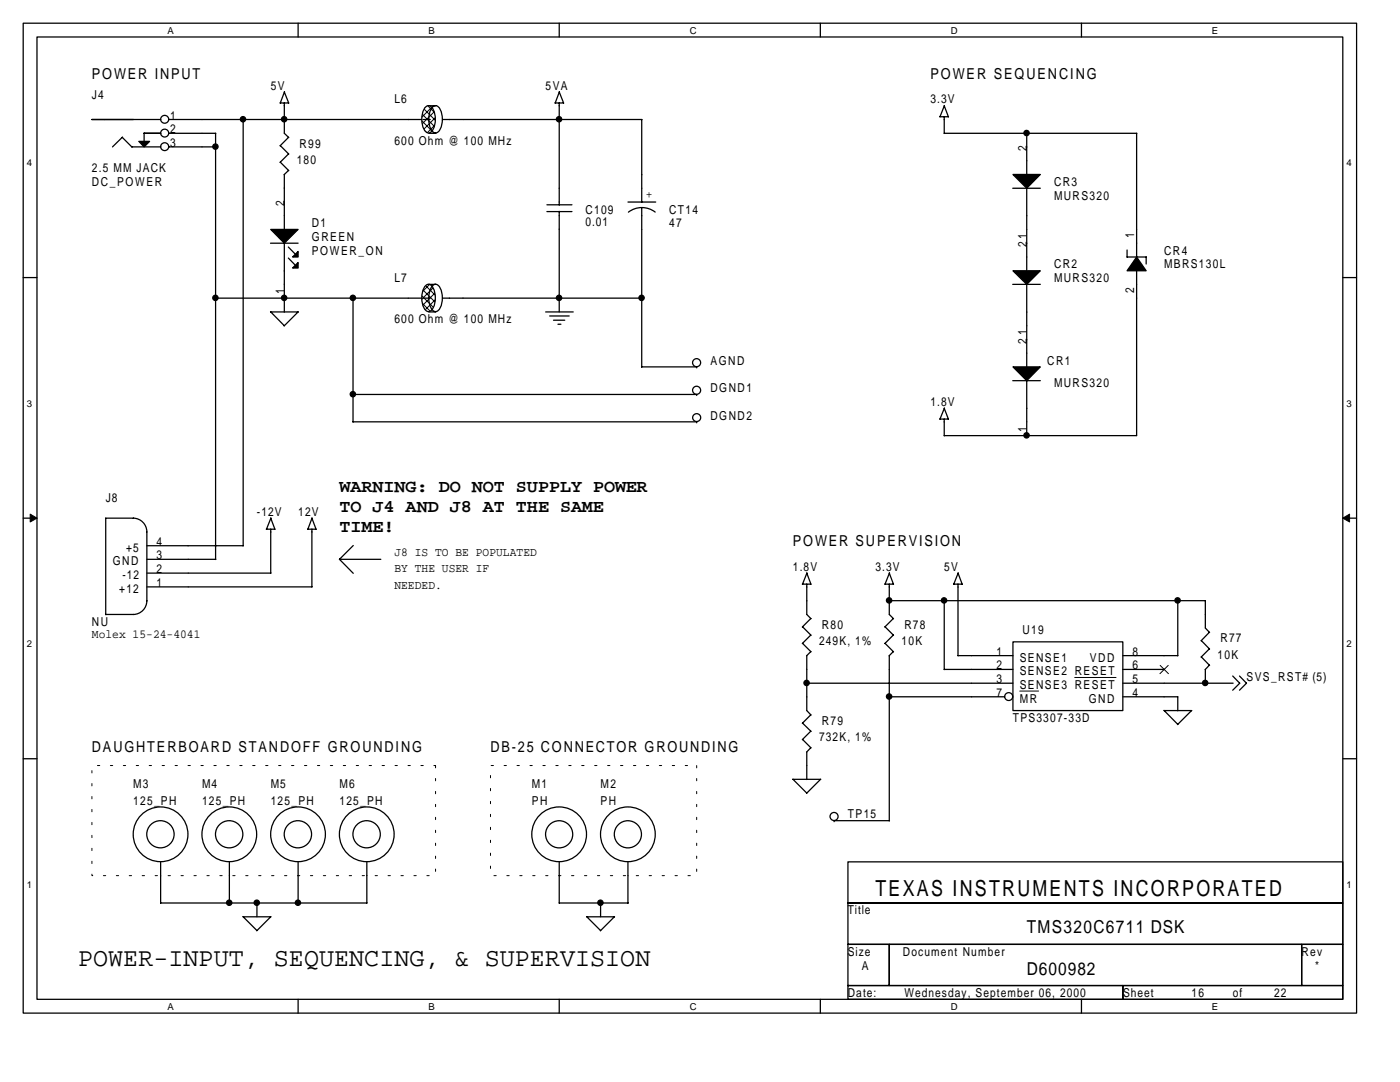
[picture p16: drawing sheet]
<svg xmlns="http://www.w3.org/2000/svg" width="279mm" height="216mm" viewBox="0 0 279 216" stroke-linecap="round" stroke-linejoin="round" font-family="sans-serif">
<defs><g id="words">
<text font-size="5.2" x="15.6" y="192.8">POWER-INPUT, SEQUENCING, &amp; SUPERVISION</text>
<text font-size="4.4" x="174.7" y="178.8">TEXAS INSTRUMENTS INCORPORATED</text>
<g font-size="3.6">
<text x="67.7" y="98.1">WARNING: DO NOT SUPPLY POWER</text>
<text x="67.7" y="102.2">TO J4 AND J8 AT THE SAME</text>
<text x="67.7" y="106.2">TIME!</text>
<text x="204.9" y="186.3">TMS320C6711 DSK</text>
<text x="204.9" y="194.5">D600982</text>
</g>
<g font-size="3">
<text x="18.3" y="15.7">POWER INPUT</text>
<text x="185.7" y="15.7">POWER SEQUENCING</text>
<text x="158.3" y="108.9">POWER SUPERVISION</text>
<text x="18.3" y="150.1">DAUGHTERBOARD STANDOFF GROUNDING</text>
<text x="97.9" y="150.1">DB-25 CONNECTOR GROUNDING</text>
</g>
<g font-size="2.5">
<text x="54" y="17.9">5V</text>
<text x="108.9" y="17.9">5VA</text>
<text x="18.3" y="19.8">J4</text>
<text x="34" y="23.9">1</text>
<text x="78.7" y="20.6">L6</text>
<text x="185.7" y="20.6">3.3V</text>
<text x="34" y="29.3">3</text>
<text x="34" y="26.6">2</text>
<text x="59.8" y="29.4">R99</text>
<text x="78.7" y="28.9">600 Ohm @ 100 MHz</text>
<text x="18.3" y="34.4">2.5 MM JACK</text>
<text x="59.2" y="32.7">180</text>
<text x="204.9" y="30.2" transform="rotate(-90 204.9 30.2)">2</text>
<text x="18.3" y="37.1">DC_POWER</text>
<text x="56.7" y="41.1" transform="rotate(-90 56.7 41.1)">2</text>
<text x="128.9" y="39.6">+</text>
<text x="210.4" y="37.1">CR3</text>
<text x="210.4" y="39.9">MURS320</text>
<text x="62.2" y="45.3">D1</text>
<text x="116.9" y="42.6">C109</text>
<text x="116.9" y="45.1">0.01</text>
<text x="133.6" y="42.6">CT14</text>
<text x="133.6" y="45.3">47</text>
<text x="204.9" y="47.7" transform="rotate(-90 204.9 47.7)">1</text>
<text x="226.4" y="47.4" transform="rotate(-90 226.4 47.4)">1</text>
<text x="62.2" y="48.1">GREEN</text>
<text x="62.2" y="50.8">POWER_ON</text>
<text x="204.9" y="49.4" transform="rotate(-90 204.9 49.4)">2</text>
<text x="210.4" y="53.6">CR2</text>
<text x="232.3" y="50.8">CR4</text>
<text x="232.3" y="53.6">MBRS130L</text>
<text x="56.7" y="58.7" transform="rotate(-90 56.7 58.7)">1</text>
<text x="78.7" y="56.3">L7</text>
<text x="210.4" y="56.3">MURS320</text>
<text x="226.4" y="58.4" transform="rotate(-90 226.4 58.4)">2</text>
<text x="78.7" y="64.5">600 Ohm @ 100 MHz</text>
<text x="204.9" y="68.6" transform="rotate(-90 204.9 68.6)">2</text>
<text x="204.9" y="66.9" transform="rotate(-90 204.9 66.9)">1</text>
<text x="141.8" y="72.7">AGND</text>
<text x="209" y="72.7">CR1</text>
<text x="210.4" y="77.2">MURS320</text>
<text x="141.8" y="78.3">DGND1</text>
<text x="141.8" y="83.8">DGND2</text>
<text x="185.7" y="81">1.8V</text>
<text x="204.9" y="86.1" transform="rotate(-90 204.9 86.1)">1</text>
<text x="21.1" y="100.2">J8</text>
<text x="51.3" y="102.9">-12V</text>
<text x="59.5" y="102.9">12V</text>
<text x="22.5" y="112.8">GND</text>
<text x="25.2" y="110.1">+5</text>
<text x="31.2" y="111.6">3</text>
<text x="31.2" y="108.9">4</text>
<text x="78.7" y="110.9">J8 IS TO BE POPULATED</text>
<text x="158.3" y="113.9">1.8V</text>
<text x="174.7" y="113.9">3.3V</text>
<text x="188.4" y="113.9">5V</text>
<text x="23.8" y="118.3">+12</text>
<text x="24.4" y="115.5">-12</text>
<text x="31.2" y="117.1">1</text>
<text x="31.2" y="114.4">2</text>
<text x="78.7" y="114.2">BY THE USER IF</text>
<text x="78.7" y="117.5">NEEDED.</text>
<text x="18.3" y="124.9">NU</text>
<text x="164" y="125.5">R80</text>
<text x="180.5" y="125.5">R78</text>
<text x="18.3" y="127.4">Molex 15-24-4041</text>
<text x="163.5" y="128.7">249K, 1%</text>
<text x="179.9" y="128.7">10K</text>
<text x="198.9" y="130.8">1</text>
<text x="204.1" y="126.5">U19</text>
<text x="226" y="130.8">8</text>
<text x="243" y="131.5">10K</text>
<text x="243.6" y="128.2">R77</text>
<text x="198.9" y="133.6">2</text>
<text x="198.9" y="136.3">3</text>
<text x="203.5" y="132">SENSE1</text>
<text x="203.5" y="134.8">SENSE2 RESET</text>
<text x="203.5" y="137.5">SENSE3 RESET</text>
<text x="217.5" y="132">VDD</text>
<text x="226" y="133.6">6</text>
<text x="226" y="136.3">5</text>
<text x="248.8" y="135.9">SVS_RST# (5)</text>
<text x="198.9" y="139">7</text>
<text x="203.5" y="140.2">MR</text>
<text x="217.3" y="140.2">GND</text>
<text x="226" y="139">4</text>
<text x="163.5" y="147.9">732K, 1%</text>
<text x="164" y="144.6">R79</text>
<text x="202.2" y="144.1">TPS3307-33D</text>
<text x="26.6" y="157.2">M3</text>
<text x="26.6" y="160.5">125_PH</text>
<text x="40.3" y="157.2">M4</text>
<text x="40.3" y="160.5">125_PH</text>
<text x="54" y="157.2">M5</text>
<text x="54" y="160.5">125_PH</text>
<text x="67.7" y="157.2">M6</text>
<text x="67.7" y="160.5">125_PH</text>
<text x="106.1" y="157.2">M1</text>
<text x="106.1" y="160.5">PH</text>
<text x="119.9" y="157.2">M2</text>
<text x="119.9" y="160.5">PH</text>
<text x="169.2" y="163.3">TP15</text>
<text x="169.2" y="182.5">Title</text>
<text x="169.2" y="190.7">Size</text>
<text x="180.2" y="190.7">Document Number</text>
<text x="259.8" y="190.7">Rev</text>
<text x="172" y="193.5">A</text>
<text x="262.5" y="193.5">*</text>
<text x="169.2" y="198.9">Date:</text>
<text x="180.5" y="198.9">Wednesday, September 06, 2000</text>
<text x="224.1" y="198.9">Sheet</text>
<text x="237.8" y="198.9">16</text>
<text x="246.1" y="198.9">of</text>
<text x="254.3" y="198.9">22</text>
</g>
<g font-size="1.9">
<text x="33.4" y="6.7">A</text>
<text x="85.5" y="6.7">B</text>
<text x="137.6" y="6.7">C</text>
<text x="189.8" y="6.7">D</text>
<text x="241.9" y="6.7">E</text>
<text x="5.3" y="33.2">4</text>
<text x="268.7" y="33.2">4</text>
<text x="5.3" y="81.2">3</text>
<text x="268.7" y="81.2">3</text>
<text x="5.3" y="129.2">2</text>
<text x="268.7" y="129.2">2</text>
<text x="5.3" y="177.2">1</text>
<text x="268.7" y="177.2">1</text>
<text x="33.4" y="201.5">A</text>
<text x="85.5" y="201.5">B</text>
<text x="137.6" y="201.5">C</text>
<text x="189.8" y="201.5">D</text>
<text x="241.9" y="201.5">E</text>
</g>
</g></defs>
<path d="M4.6 4.6h266.1v197.6h-266.1zM7.4 7.4h260.6v192h-260.6z" fill="none" stroke="#000" stroke-width=".25"/>
<g fill="#fff">
<path d="M33.4 4.9h1.3v2.2h-1.3z"/>
<path d="M33.4 199.7h1.3v2.2h-1.3z"/>
</g>
<path d="M59.5 4.6v2.8M59.5 199.4v2.8" fill="none" stroke="#000" stroke-width=".25"/>
<g fill="#fff">
<path d="M85.5 4.9h1.3v2.2h-1.3z"/>
<path d="M85.5 199.7h1.3v2.2h-1.3z"/>
</g>
<path d="M111.6 4.6v2.8M111.6 199.4v2.8" fill="none" stroke="#000" stroke-width=".25"/>
<g fill="#fff">
<path d="M137.6 4.9h1.4v2.2h-1.4z"/>
<path d="M137.6 199.7h1.4v2.2h-1.4z"/>
</g>
<path d="M163.7 4.6v2.8M163.7 199.4v2.8" fill="none" stroke="#000" stroke-width=".25"/>
<g fill="#fff">
<path d="M189.8 4.9h1.3v2.2h-1.3z"/>
<path d="M189.8 199.7h1.3v2.2h-1.3z"/>
</g>
<path d="M215.8 4.6v2.8M215.8 199.4v2.8" fill="none" stroke="#000" stroke-width=".25"/>
<g fill="#fff">
<path d="M241.9 4.9h1.3v2.2h-1.3z"/>
<path d="M241.9 199.7h1.3v2.2h-1.3z"/>
<path d="M5.3 31.4h1.1v2.2h-1.1z"/>
<path d="M268.7 31.4h1.1v2.2h-1.1z"/>
<path d="M5.3 79.4h1.1v2.2h-1.1z"/>
<path d="M268.7 79.4h1.1v2.2h-1.1z"/>
</g>
<path d="M4.6 55.4h2.8M268 55.4h2.7" fill="none" stroke="#000" stroke-width=".25"/>
<g fill="#fff">
<path d="M5.3 127.4h1.1v2.2h-1.1z"/>
<path d="M268.7 127.4h1.1v2.2h-1.1z"/>
</g>
<path d="M4.6 103.4h2.8M268 103.4h2.7" fill="none" stroke="#000" stroke-width=".25"/>
<g fill="#000" stroke="#000" stroke-width=".2">
<path d="M6 102.6l1.4 .8-1.4 .8z" fill-rule="evenodd"/>
<path d="M268 103.4l1.3-.8v1.6z" fill-rule="evenodd"/>
</g>
<g fill="#fff">
<path d="M5.3 175.4h1.1v2.2h-1.1z"/>
<path d="M268.7 175.4h1.1v2.2h-1.1z"/>
</g>
<g fill="none" stroke="#000" stroke-width=".25">
<path d="M56.7 18.3l.9 2.3M56.8 18.3l-.9 2.2M111.6 18.3l.9 2.3M111.6 18.3l-.8 2.2M18.3 23.8h13.8M24.4 27.4l1.9 2M24.4 27.4l-1.9 1.9M26.3 29.3h5.8M28.7 26.6h3.4M28.8 26.6v1.6M33.7 26.6h9.4M33.7 23.8h50.5"/>
<path d="M33.7 29.3h9.4M43 26.6v85M48.5 23.8v85.1h-19.2M55.9 20.5h1.7M55.9 29.1l1.7 1.6M55.9 32.4l1.7 1.7M56.7 20.5v6.1l.9 .8M56.7 34.8v11M57.6 27.4l-1.7 1.7M57.6 30.7l-1.7 1.7M57.6 34l-.9 .9M84.5 23.8h1.4"/>
<path d="M85.6 21.1h1.4M85.6 26.6h1.4M86.2 21.4a.91 .91 0 0 1 1-.3 .91 .91 0 0 1 .7 .8 4.1 4.1 0 0 1-.6 4.5 .98 .98 0 0 1-1.3-.7 4.7 4.7 0 0 1 .2-4.3zM88.3 23.8h39.8M110.8 20.5h1.7M111.6 20.5v20.4M128.1 23.8v16.6M187.6 23.3h1.6M188.4 23.3v3.3M188.4 21.1l.9 2.2M188.4 26.6h38.5M188.5 21.1l-.9 2.2"/>
<path d="M202.1 37.6h5.5M204.9 26.6v8.3M204.9 37.6v16.5M226.8 26.6v24.7M43 59.5h41.2M54 48.5h5.5M56.7 48.5v13.8M57.5 49.3l1.4 1.4M57.5 51.5l1.4 1.4M70.5 59.5v24.7M84.5 59.5h1.4M85.6 56.7h1.4"/>
<path d="M86.2 57.1a.91 .91 0 0 1 1-.4 .91 .91 0 0 1 .7 .8 4.1 4.1 0 0 1-.6 4.6 .98 .98 0 0 1-1.3-.7 4.7 4.7 0 0 1 .2-4.3zM88.3 59.5h39.8M109.1 42.2h5M109.1 40.9h5M111.6 42.2v20M125.3 40.3h5.6M128.1 41.4v31.9M130.8 42.3a4.4 4.4 0 0 0-5.4 0M202.1 56.7h5.5M204.9 56.7v16.6M224.9 49.9v1.4M224.9 51.3h3.9l-.1 1.4"/>
<path d="M226.8 54v32.9h-38.4M54 62.2l2.7 2.8M54 62.2h5.5M59.5 62.2l-2.8 2.8M70.4 78.7h68.6M85.6 62.2h1.4M108.9 62.2h5.5M109.7 63h3.9M110.5 63.9h2.2M111.4 64.7h.5M128 73.2h11M139 73.2h.1"/>
<path d="M139 78.7h.1M202.1 76h5.5M204.9 76v11M70.4 84.2h68.6M139 84.2h.1M187.6 83.6h1.6M188.4 83.6v3.4M188.4 81.5l.9 2.2M188.5 81.4l-.9 2.2M26.6 103.4a2.74 2.74 0 0 1 2.7 2.7v13.8M26.6 103.4h-5.5v19.3M29.3 119.9a2.74 2.74 0 0 1-2.7 2.7"/>
<path d="M29.3 111.6h13.8M29.3 114.4h24.8M53.1 105.6h1.7M54 105.6v8.8M54 103.4l.9 2.2M54.1 103.3l-.9 2.3M62.2 105.6v11.5h-32.9M62.2 103.4l.9 2.2M62.3 103.3l-.9 2.3h1.6M67.7 111.6h8.3M67.7 111.6l2.8 2.8M70.5 108.9l-2.8 2.7"/>
<path d="M160.1 116.6h1.7M161 116.6v6l.9 .9M161 114.4l.9 2.2M161.1 114.3l-.9 2.3M176.6 116.6h1.7M177.5 116.6v6l.8 .9M177.5 114.4l.8 2.2M177.5 119.9h63.1v5.4l.8 .9M177.5 114.3l-.9 2.3M188.4 119.9v13.7M190.3 116.6h1.7M191.2 116.6v14.3"/>
<path d="M191.2 114.4l.8 2.2M191.2 114.3l-.9 2.3M235 119.9v11M21.1 122.6h5.5M160.2 125.1l1.7 1.7M160.2 128.4l1.7 1.7M161 136.3h41.2M161 130.8v11l.9 .9M161.8 123.4l-1.7 1.7M161.8 126.7l-1.7 1.7M161.8 130l-.8 .9M176.6 125.1l1.7 1.7"/>
<path d="M176.6 128.4l1.7 1.7M177.5 130.8v33M177.5 139h23M178.3 123.4l-1.7 1.7M178.3 126.7l-1.7 1.7M178.3 130l-.9 .9M188.4 133.6h13.8M191.2 130.8h11M202.2 128.1h21.9v13.7h-21.9zM224.1 130.8h10.9M224.1 139h10.9v2.8M224.1 133.6h8.2"/>
<path d="M224.1 136.3h22M239.7 127.8l1.7 1.7M239.7 131.1l1.7 1.7M240.6 133.6v2.7M241.4 126.2l-1.7 1.7M241.4 129.5l-1.7 1.6M241.4 132.7l-.9 .9M246 134.9l1.4 1.4-1.4 1.4M247.4 134.9l1.4 1.4-1.4 1.4M4.6 151.4h2.8M158.2 155.5l2.8 2.8M158.3 155.5h5.5"/>
<path d="M160.2 144.3l1.7 1.6M160.2 147.5l1.7 1.7M161 150v5.5M161.8 142.6l-1.7 1.7M161.8 145.9l-1.7 1.7M161.8 149.2l-.8 .9M163.8 155.5l-2.8 2.8M232.3 141.7l2.7 2.8M232.3 141.8h5.5M237.8 141.8l-2.8 2.8M268 151.4h2.7M32.1 172v8.2"/>
<path d="M45.8 172v8.2M59.5 172v8.2M73.2 172v8.2M111.6 172v8.2M125.3 172v8.2M166.5 163.8h.1M166.5 163.8h11M169.2 172h98.8v8.2h-98.8zM32.1 180.2h41.2M48.5 182.9l2.8 2.8M48.5 182.9h5.6M51.3 180.1v2.8"/>
<path d="M54 182.9l-2.8 2.8M111.6 180.2h13.8M117.1 182.9l2.8 2.8M117.1 182.9h5.6M119.9 180.1v2.8M122.6 182.9l-2.8 2.8M169.2 188.4h8.3v8.3h-8.3zM169.2 196.7h54.9v2.7h-54.9zM169.2 180.2h98.8v8.2h-98.8zM177.5 188.4h82.3v8.3h-82.3zM224.1 196.7h43.9v2.7h-43.9zM259.8 188.4h8.2v8.3h-8.2z"/>
<circle cx="32.9" cy="29.3" r=".8"/>
<circle cx="32.9" cy="26.6" r=".8"/>
<circle cx="32.9" cy="23.8" r=".8"/>
<circle cx="139" cy="72.4" r=".8"/>
<circle cx="139" cy="77.9" r=".8"/>
<circle cx="139" cy="83.3" r=".8"/>
<circle cx="201.3" cy="139" r=".8"/>
<circle cx="32" cy="166.5" r="2.72"/>
<circle cx="32" cy="166.5" r="5.5"/>
<circle cx="45.7" cy="166.5" r="2.72"/>
<circle cx="45.8" cy="166.5" r="5.5"/>
<circle cx="59.5" cy="166.5" r="2.72"/>
<circle cx="59.5" cy="166.5" r="5.5"/>
<circle cx="73.2" cy="166.5" r="2.72"/>
<circle cx="73.2" cy="166.5" r="5.5"/>
<circle cx="111.6" cy="166.5" r="5.5"/>
<circle cx="111.6" cy="166.5" r="2.71"/>
<circle cx="125.3" cy="166.5" r="5.5"/>
<circle cx="125.3" cy="166.5" r="2.71"/>
<circle cx="166.5" cy="162.9" r=".8"/>
</g>
<path d="M18.3 152.8h68.6v21.9h-68.6zM97.9 152.8h41.1v21.9h-41.1z" fill="none" stroke="#000" stroke-width=".2" stroke-dasharray=".5 2.1"/>
<g fill="#000" stroke="#000" stroke-width=".25">
<path d="M27.7 28.2h2.2l-1.1 1.1z" fill-rule="evenodd"/>
<path d="M84.8 21.4a.91 .91 0 0 1 1-.3 .91 .91 0 0 1 .7 .8 4.1 4.1 0 0 1-.6 4.5 .98 .98 0 0 1-1.3-.7 4.7 4.7 0 0 1 .2-4.3z" fill-rule="evenodd"/>
<path d="M202.2 34.8h5.4l-2.7 2.8z" fill-rule="evenodd"/>
<path d="M54 45.8h5.5l-2.8 2.7z" fill-rule="evenodd"/>
<path d="M58.4 51.3l1.1-1.1v1.1z" fill-rule="evenodd"/>
<path d="M59.5 52.4v1.1h-1.1z" fill-rule="evenodd"/>
<path d="M84.8 57.1a.91 .91 0 0 1 1-.4 .91 .91 0 0 1 .7 .8 4.1 4.1 0 0 1-.6 4.6 .98 .98 0 0 1-1.3-.7 4.7 4.7 0 0 1 .2-4.3z" fill-rule="evenodd"/>
<path d="M202.2 54h5.4l-2.7 2.7z" fill-rule="evenodd"/>
<path d="M226.8 51.3l1.9 2.7h-3.8z" fill-rule="evenodd"/>
<path d="M202.2 73.2h5.4l-2.7 2.8z" fill-rule="evenodd"/>
<circle cx="43" cy="29.3" r=".53"/>
<circle cx="48.5" cy="23.8" r=".53"/>
<circle cx="56.7" cy="23.8" r=".53"/>
<circle cx="111.6" cy="23.8" r=".53"/>
<circle cx="204.9" cy="26.5" r=".53"/>
<circle cx="43" cy="59.4" r=".53"/>
<circle cx="56.7" cy="59.4" r=".53"/>
<circle cx="70.4" cy="59.4" r=".53"/>
<circle cx="111.6" cy="59.4" r=".53"/>
<circle cx="128" cy="59.4" r=".53"/>
<circle cx="70.4" cy="78.7" r=".53"/>
<circle cx="204.9" cy="86.9" r=".53"/>
<circle cx="177.4" cy="119.8" r=".53"/>
<circle cx="188.4" cy="119.8" r=".53"/>
<circle cx="235" cy="119.8" r=".53"/>
<circle cx="161" cy="136.3" r=".53"/>
<circle cx="177.4" cy="139" r=".53"/>
<circle cx="240.5" cy="136.3" r=".53"/>
<circle cx="45.7" cy="180.1" r=".53"/>
<circle cx="51.2" cy="180.1" r=".53"/>
<circle cx="59.5" cy="180.1" r=".53"/>
<circle cx="119.8" cy="180.1" r=".53"/>
</g>
<path d="M203.5 137.9h3.8M214.5 135.2h8.2M231.5 132.8l1.7 1.6M233.1 132.8l-1.6 1.6" fill="none" stroke="#000" stroke-width=".2"/>
<use href="#words"/>
</svg>
